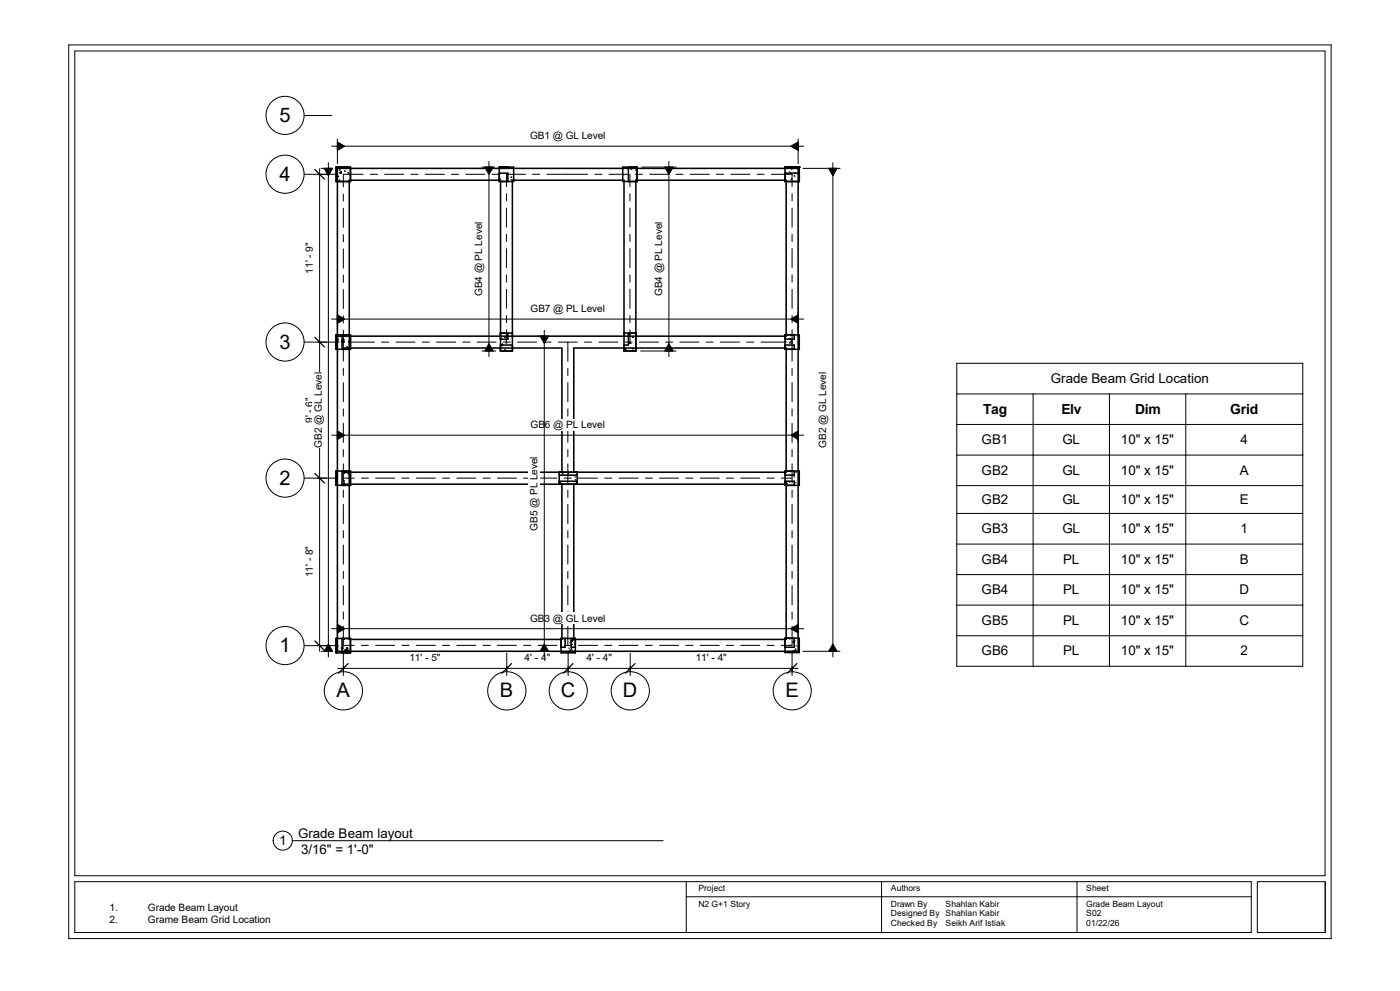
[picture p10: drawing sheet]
<svg xmlns="http://www.w3.org/2000/svg" width="420mm" height="297mm" viewBox="0 0 420 297" stroke-linecap="round" stroke-linejoin="round" font-family="sans-serif">
<defs><g id="words">
<g font-size="6">
<text x="83.8" y="36.6">5</text>
<text x="83.8" y="54.2">4</text>
<text x="83.8" y="104.5">3</text>
<text x="83.8" y="145.3">2</text>
<text x="83.8" y="195.5">1</text>
<text x="101" y="209">A</text>
<text x="150" y="209">B</text>
<text x="168.2" y="209">C</text>
<text x="186.9" y="209">D</text>
<text x="235.6" y="209">E</text>
</g>
<g font-size="4.2">
<text x="294.9" y="124">Tag</text>
<text x="318.4" y="124">Elv</text>
<text x="340.5" y="124">Dim</text>
<text x="369.1" y="124">Grid</text>
</g>
<g font-size="4">
<text x="315.2" y="114.8">Grade Beam Grid Location</text>
<text x="294.5" y="133.1">GB1</text>
<text x="318.7" y="133.1">GL</text>
<text x="336.3" y="133.1">10&quot; x 15&quot;</text>
<text x="372.2" y="133.1">4</text>
<text x="294.5" y="142.2">GB2</text>
<text x="318.7" y="142.2">GL</text>
<text x="336.3" y="142.2">10&quot; x 15&quot;</text>
<text x="372" y="142.2">A</text>
<text x="294.5" y="151">GB2</text>
<text x="318.7" y="151">GL</text>
<text x="336.3" y="151">10&quot; x 15&quot;</text>
<text x="372" y="151">E</text>
<text x="294.5" y="159.8">GB3</text>
<text x="318.7" y="159.8">GL</text>
<text x="336.3" y="159.8">10&quot; x 15&quot;</text>
<text x="372.2" y="159.8">1</text>
<text x="294.5" y="168.9">GB4</text>
<text x="318.9" y="168.9">PL</text>
<text x="336.3" y="168.9">10&quot; x 15&quot;</text>
<text x="372" y="168.9">B</text>
<text x="294.5" y="178.1">GB4</text>
<text x="318.9" y="178.1">PL</text>
<text x="336.3" y="178.1">10&quot; x 15&quot;</text>
<text x="371.8" y="178.1">D</text>
<text x="294.5" y="187.2">GB5</text>
<text x="318.9" y="187.2">PL</text>
<text x="336.3" y="187.2">10&quot; x 15&quot;</text>
<text x="371.8" y="187.2">C</text>
<text x="294.5" y="196.4">GB6</text>
<text x="318.9" y="196.4">PL</text>
<text x="336.3" y="196.4">10&quot; x 15&quot;</text>
<text x="372.2" y="196.4">2</text>
<text x="89.5" y="251.2">Grade Beam layout</text>
<text x="83.7" y="253.2">1</text>
<text x="90.3" y="255.8">3/16&quot; = 1'-0&quot;</text>
</g>
<g font-size="3">
<text x="159" y="41.7">GB1 @ GL Level</text>
<text x="93.9" y="82" transform="rotate(-90 93.9 82)">11' - 9&quot;</text>
<text x="144.7" y="88.8" transform="rotate(-90 144.7 88.8)">GB4 @ PL Level</text>
<text x="198.7" y="88.8" transform="rotate(-90 198.7 88.8)">GB4 @ PL Level</text>
<text x="159.2" y="93.6">GB7 @ PL Level</text>
<text x="93.9" y="126.7" transform="rotate(-90 93.9 126.7)">9' - 6&quot;</text>
<text x="159.2" y="128.4">GB6 @ PL Level</text>
<text x="96.5" y="134.2" transform="rotate(-90 96.5 134.2)">GB2 @ GL Level</text>
<text x="247.8" y="134.2" transform="rotate(-90 247.8 134.2)">GB2 @ GL Level</text>
<text x="161.3" y="159.1" transform="rotate(-90 161.3 159.1)">GB5 @ PL Level</text>
<text x="93.9" y="173.1" transform="rotate(-90 93.9 173.1)">11' - 8&quot;</text>
<text x="159" y="186.3">GB3 @ GL Level</text>
<text x="122.9" y="198.2">11' - 5&quot;</text>
<text x="157.4" y="198.2">4' - 4&quot;</text>
<text x="175.9" y="198.2">4' - 4&quot;</text>
<text x="208.7" y="198.2">11' - 4&quot;</text>
<text x="32.9" y="273.2">1.</text>
<text x="44.4" y="273.2">Grade Beam Layout</text>
<text x="32.9" y="276.6">2.</text>
<text x="44.4" y="276.6">Grame Beam Grid Location</text>
</g>
<g font-size="2.6">
<text x="209.5" y="267.2">Project</text>
<text x="267.3" y="267.2">Authors</text>
<text x="325.9" y="267.2">Sheet</text>
<text x="209.5" y="271.7">N2 G+1 Story</text>
<text x="267.2" y="271.7">Drawn By</text>
<text x="267.2" y="274.7">Designed By</text>
<text x="283.7" y="271.7">Shahlan Kabir</text>
<text x="283.7" y="274.7">Shahlan Kabir</text>
<text x="325.9" y="271.7">Grade Beam Layout</text>
<text x="325.9" y="274.7">S02</text>
<text x="267.2" y="277.6">Checked By</text>
<text x="283.7" y="277.6">Seikh Arif Istiak</text>
<text x="325.9" y="277.6">01/22/26</text>
</g>
</g></defs>
<g fill="none" stroke="#000" stroke-width=".3">
<path d="M101.4 52.8l.2 .2M102 53.9l-.3 .2M102.1 50.9l-.2 .2M102.4 51.4l.1 .5h-.6zM103 58.2v2.1M103.3 51.2l.2 .2M104.4 51.8l.2 .1M109 52.2h-6v3.8M111.1 52.2h2.1M115.4 52.2h5.7M123.3 52.2h2.1M127.6 52.2h5.7"/>
<path d="M135.4 52.2h2.2M139.7 52.2h5.8M147.6 52.2h2.2M150.1 53.6l-.3 .1M150.2 50.3l-.3 .1M151.9 52.2h5.7M151.9 52.2v3.7M151.9 58v2.2M153.2 53.8l.3 .2M153.5 53l-.3 .1M153.5 53.2h-.3M159.8 52.2h2.1"/>
<path d="M164.1 52.2h12.2M178.4 52.2h2.2M182.7 52.2h5.8M186.9 52.2l.3 .3M189 52.2v3.7M189 58v2.2M189.3 50.6l.2 .2M190.6 52.2h2.1M190.8 53.9l-.2 .2M190.9 50.9l-.2 .2M194.9 52.2h5.7M202.8 52.2h2.1"/>
<path d="M207.1 52.2h5.7M214.9 52.2h2.2M219.2 52.2h5.8M227.1 52.2h2.1M231.4 52.2h6.2v3.7M236.9 51.5l.2 .2M237.5 50.1h.4M237.6 53.6l-.3 .2M237.6 58v2.2M237.7 50.6l-.3 .2M237.9 50.1h.1M238.2 52.7l.3 .1"/>
<path d="M238.7 51.9h-.3M239.4 50.1l-.4 .1 .4 .3 .2-.4M239.6 50.1h.1M103 62.4v5.8M103 70.3v2.2M103 74.6v5.7M151.9 62.4v5.7M151.9 70.2v2.2M151.9 74.5v5.8M189 62.4v5.7M189 70.2v2.2M189 74.5v5.8"/>
<path d="M237.6 62.4v5.7M237.6 70.2v2.2M237.6 74.5v5.8M103 82.5v2.1M103 86.8v5.7M103 94.7v2.1M103 98.9v9.3M151.9 82.4v2.1M151.9 86.7v5.7M151.9 94.6v2.1M151.9 98.8v3.7M188.9 99.9l.1 .3"/>
<path d="M189 82.4v2.1M189 86.7v5.7M189 94.6v2.1M189 98.8v3.7M237.6 82.4v2.1M237.6 86.7v5.7M237.6 94.6v2.1M237.6 98.8v9.4M100.8 103.3h.1M100.8 103.7h.1M100.8 103.3l.2-.1-.1 .6M101.4 101.7l.2 .2"/>
<path d="M102.6 102.4l.6 .2M103 110.4v2.1M103 114.7v5.7M103 100.4l.2 .1M103.1 101.7l-.7 .7 .8 .2M103.1 101.7l.1 .9M103.1 101.7l-.5 .5M104.1 103.9l.2 .2M104.8 102.5h7.6M104.9 102.4h-.3M104.9 102l-.2 .2M114.5 102.5h2.1"/>
<path d="M118.8 102.5h5.7M126.7 102.5h2.1M130.9 102.5h5.8M138.8 102.5h2.2M143.1 102.5h5.7M150.1 101.3h.1M150.2 101.3h.1M150.3 103.5l.4-.5 .1 .6M150.3 103.5l.5 .1M150.4 103.4l-.1 .1M150.8 103.4v.2M151 102.5h2.1"/>
<path d="M151.3 100.9l.2 .2M151.6 104.8l-.3 .2M151.7 101.7l-.2 .2M151.8 102.4l.3 .1M152 102.8l-.3 .1M155.3 102.5h5.7M163.2 102.5h2.1M167.5 102.5h5.7M170.3 102.5v5.7M170.3 110.4v2.1M170.3 114.7v5.7M175.3 102.5h2.2"/>
<path d="M179.6 102.5h5.7M187.2 104.9l.4 .3M187.3 104.7h.3M187.5 102.5h2.2M187.7 104.6l-.5 .3M187.7 104.6l-.1 .6M188.5 100l.2-.2-.3 .3 .6 .1M188.5 100.1l.5 .1M189 102.8l.3 .2M189.1 102.7l-.3 .2M189.6 105.2l.3-.3v.3M189.9 104.4h-.2"/>
<path d="M190 101.1h-.3M191.8 102.5h5.7M199.6 102.5h2.2M204 102.5h5.7M211.8 102.5h2.2M216.1 102.5h5.7M224 102.5h2.1M228.3 102.5h7.5M235.8 102.4l-.3 .2M237.2 101.5h-.3M237.6 102l.1 .9-.8-.1zM237.6 110.4v2.1"/>
<path d="M237.6 114.7v5.7M103 122.6v2.1M103 126.9v5.7M103 134.7v2.2M103 139v5.7M170.3 122.6v2.1M170.3 126.9v5.7M170.3 134.7v2.2M170.3 139v5.7M237.6 122.6v2.1M237.6 126.9v5.7M237.6 134.7v2.2"/>
<path d="M237.6 139v5.7M100.8 143.8h.1M100.9 142l.3 .2M101.3 142.5h-.3M103 146.9v2.2M103 151.2v5.7M103 159v2.2M103 143.3h3.3M103.1 144l.2 .2M103.4 144.7l-.2 .2M103.5 141.7l-.2 .2M104.3 141.9l.5 .1"/>
<path d="M108.4 143.3h2.1M112.7 143.3h5.7M120.6 143.3h2.1M124.9 143.3h5.7M132.8 143.3h2.1M137 143.3h5.7M144.9 143.3h2.2M149.2 143.3h5.7M157.1 143.3h2.1M161.4 143.3h5.7M167.9 144.6l.2 .1M168.7 145l-.1 .1"/>
<path d="M168.9 141.9l-.3 .2M169.2 143.3h2.2M170.3 141.6l.3 .3M170.3 146.9v2.2M170.3 151.2v5.7M170.3 159v2.2M172.4 143h.3M172.6 143.7l.2 .2M172.8 144.8l.2 .1M173.5 143.3h5.8M181.4 143.3h2.2M185.7 143.3h5.7"/>
<path d="M193.6 143.3h2.1M197.9 143.3h5.7M205.7 143.3h2.2M210.1 143.3h5.7M217.9 143.3h2.1M222.2 143.3h5.7M230.1 143.3h2.1M234.4 143.3h3.2M235.9 144.4l.2 .5h-.6zM236.6 144.3l.3 .2M237 144.4h-.3M237.6 146.9v2.2"/>
<path d="M237.6 151.2v5.7M237.6 159v2.2M238.2 142.8l.2 .2M238.8 144.5l-.2 .2M239 141.5l-.3 .1M103 163.4v5.7M103 171.2v2.2M103 175.5v5.8M170.3 163.4v5.7M170.3 171.2v2.2M170.3 175.5v5.8M237.6 163.4v5.7"/>
<path d="M237.6 171.2v2.2M237.6 175.5v5.8M100.8 195.2h.1M101.1 195.1l.2 .2M101.2 194.5l.2 .2M101.6 193.5l-.2 .2M102.6 194.3l.3 .1M102.8 193.8l-.4 .5 .5 .1M102.8 193.8l.1 .6M102.8 193.8l-.2 .2M103 187.7v5.7h3.3M103 183.4v2.1"/>
<path d="M103 191.6h.3M103.3 194.9l.6-.2-.2 .5zM103.5 194.9l.8-.8 .1 .9zM104.1 194.1l.2 .2M108.4 193.4h2.1M112.7 193.4h5.7M120.6 193.4h2.1M124.9 193.4h5.7M132.8 193.4h2.1M137 193.4h5.7M144.9 193.4h2.2M149.2 193.4h5.7"/>
<path d="M157.1 193.4h2.1M161.4 193.4h5.7M169.2 193.4h2.2M169.4 192.1l.3 .2M170.3 183.4v2.1M170.3 187.7v5.7M170.6 194.2l.2 .2M171.2 192.6h-.3M171.3 192l.7-.3-.3 .6zM171.5 194.3l.1 .9-.8-.1zM171.7 193.1l-.2 .2M172 191.7l-.7 .2"/>
<path d="M173.5 193.4h5.8M181.4 193.4h2.2M185.7 193.4h5.7M193.6 193.4h2.1M197.9 193.4h5.7M205.7 193.4h2.2M210.1 193.4h5.7M217.9 193.4h2.1M222.2 193.4h5.7M230.1 193.4h2.1M235.5 194h.1M236.7 191.3l.3 .2"/>
<path d="M237.1 193.3l-.2 .2M237.3 195.6l.5-.2-.1 .2M237.6 183.4v2.1M237.6 187.7v5.7h-3.2M237.8 192.6h.5M237.9 195l.2 .2M238.3 192.1h.1M238.3 192.1l-.5 .5M238.3 192.1l.1 .5h-.6M238.7 194.5l.1 .9-.8-.2zM239 193.5l-.3 .1"/>
<circle cx="85.5" cy="52.2" r="5.7"/>
</g>
<g fill="none" stroke="#000" stroke-width=".47">
<path d="M100.8 50.1h4.3v4.3h-4.3zM101.2 50.5h138.2v144.7h-138.2zM149.8 50.1h4.3v4.3h-4.3zM149.8 51.9h2.6v2.5M186.8 50.1h4.3v4.3h-4.3zM188.5 50.1v4.3M191.1 50.1v4.3M235.5 50.1h4.3v4.3h-4.3zM235.5 51.9h4.3M150.1 99.8h3.6M152.4 99.8v1.8h-2.3M187.2 99.8h3.6"/>
<path d="M188.5 99.8v3.6h-1.3v1.8h3.6v-51.2h45v46.8h-134.6M100.8 100.4h4.3l.1 4.3h-4.4zM102.6 100.4v4.2h2.5M103 104.3h65.6v37.2M150.1 103.4h3.6M187.2 105.2v-51.2h-33.5v51.2h-3.5v-51.2h-45.4v137.6h63.8v-46.5M235.5 100.4h4.3v4.3h-4.3zM235.5 103.4h2.8v1.2h-2.8M238.3 100.4v1.2h-2.8M100.8 141.2h4.3v4.3h-4.3zM102.6 141.2v4.3M103 141.5h132.8v-37.2h-63.7v37.2"/>
<path d="M103 145.1h132.8v46.5h-63.7v-46.5M167.8 141.5v3.6M167.8 144.2h5.3M167.8 142.4h5.3M173.1 141.5v3.6M235.5 141.2h4.3v4.3h-4.3zM235.5 144.2h2.8v1.3M238.3 141.2v1.2h-2.8M100.8 191.3h4.3v4.4h-4.3zM102.6 191.3v4.4M168.3 191.3h4.3v4.4h-4.3zM169.5 191.3v2.7h-1.2"/>
<path d="M171.3 191.3v2.7h1.3M235.5 191.3h4.3v4.3h-4.3zM238.3 191.3v2.7h-2.8"/>
</g>
<g fill="#000">
<circle cx="149.8" cy="50.1" r=".23"/>
<circle cx="152.4" cy="50.1" r=".23"/>
<circle cx="235.5" cy="50.1" r=".23"/>
<circle cx="239.8" cy="50.1" r=".23"/>
<circle cx="100.8" cy="104.6" r=".23"/>
<circle cx="100.8" cy="100.4" r=".23"/>
<circle cx="100.8" cy="141.2" r=".23"/>
<circle cx="100.8" cy="145.5" r=".23"/>
<circle cx="100.8" cy="195.7" r=".23"/>
<circle cx="100.8" cy="191.3" r=".23"/>
</g>
<path d="M83.8 48.9h3.4v6.7h-3.4z" fill="#fff"/>
<g fill="none" stroke="#000" stroke-width=".3">
<path d="M91.2 52.2h9.6"/>
<circle cx="85.5" cy="102.5" r="5.7"/>
</g>
<path d="M83.8 99.1h3.4v6.8h-3.4z" fill="#fff"/>
<g fill="none" stroke="#000" stroke-width=".3">
<path d="M91.2 102.5h10.5"/>
<circle cx="85.5" cy="143.3" r="5.7"/>
</g>
<path d="M83.8 140h3.4v6.7h-3.4z" fill="#fff"/>
<g fill="none" stroke="#000" stroke-width=".3">
<path d="M91.2 143.3h9.6"/>
<circle cx="85.5" cy="193.5" r="5.7"/>
</g>
<path d="M83.8 190.1h3.4v6.7h-3.4z" fill="#fff"/>
<g fill="none" stroke="#000" stroke-width=".3">
<path d="M91.2 193.5h9.6"/>
<circle cx="103" cy="207.1" r="5.7"/>
</g>
<path d="M101 203.7h4v6.7h-4z" fill="#fff"/>
<g fill="none" stroke="#000" stroke-width=".3">
<path d="M103 195.7v5.6"/>
<circle cx="170.5" cy="207.1" r="5.7"/>
</g>
<path d="M168.2 203.7h4.4v6.7h-4.4z" fill="#fff"/>
<g fill="none" stroke="#000" stroke-width=".3">
<path d="M170.4 195.7v5.6"/>
<circle cx="237.7" cy="207.1" r="5.7"/>
</g>
<path d="M235.6 203.7h4v6.7h-4z" fill="#fff"/>
<g fill="none" stroke="#000" stroke-width=".3">
<path d="M237.6 195.7v5.6"/>
<circle cx="152" cy="207.1" r="5.7"/>
</g>
<path d="M150 203.7h4v6.7h-4z" fill="#fff"/>
<g fill="none" stroke="#000" stroke-width=".3">
<path d="M152 195.7v5.6"/>
<circle cx="189.1" cy="207.1" r="5.7"/>
</g>
<path d="M186.9 203.7h4.3v6.7h-4.3z" fill="#fff"/>
<g fill="none" stroke="#000" stroke-width=".3">
<path d="M189.1 195.7v5.6"/>
<circle cx="85.5" cy="34.6" r="5.7"/>
</g>
<path d="M83.8 31.2h3.4v6.8h-3.4z" fill="#fff"/>
<path d="M91.2 34.6h8.3M95.3 52.2h2.7M95.9 50.5v144.7M95.3 102.5h2.7M95.3 143.3h2.7M95.3 193.5h2.7" fill="none" stroke="#000" stroke-width=".3"/>
<path d="M94.4 50.8l2.9 2.9M94.4 101.1l2.9 2.9M94.4 141.9l2.9 2.8M94.4 192.1l2.9 2.8" fill="none" stroke="#000" stroke-width=".38"/>
<g fill="#fff">
<path d="M91.1 163.7h3.5v9.4h-3.5z"/>
<path d="M91.1 119.1h3.5v7.7h-3.5z"/>
<path d="M91.1 72.7h3.5v9.4h-3.5z"/>
</g>
<path d="M103 199.7v2.8M152 199.7v2.8M170.4 199.7v2.8M189.1 199.7v2.8M237.6 199.7v2.8M101.3 200.3h138.1" fill="none" stroke="#000" stroke-width=".3"/>
<path d="M104.4 198.9l-2.8 2.9M153.5 198.9l-2.9 2.9M171.9 198.9l-2.9 2.9M190.5 198.9l-2.9 2.9M239.1 198.9l-2.9 2.9" fill="none" stroke="#000" stroke-width=".38"/>
<g fill="#fff">
<path d="M122.9 195.5h9.3v3.4h-9.3z"/>
<path d="M157.4 195.5h7.7v3.4h-7.7z"/>
<path d="M175.9 195.5h7.7v3.4h-7.7z"/>
<path d="M208.7 195.5h9.3v3.4h-9.3z"/>
</g>
<path d="M99.5 43.8h141.6M101.2 41.7v7.3M239.4 41.7v7.3" fill="none" stroke="#000" stroke-width=".3"/>
<path d="M101.2 42.6l2.1 1.2-2.1 1.2zM237.3 43.8l2.1-1.2v2.4z" fill="#000" stroke="#000" stroke-width=".38"/>
<path d="M159 39h22.7v3.4h-22.7z" fill="#fff"/>
<path d="M99.5 95.6h141.6M101.2 93.5v5.8M239.4 93.5v7.6" fill="none" stroke="#000" stroke-width=".3"/>
<path d="M101.2 94.4l2.1 1.2-2.1 1.3zM237.3 95.6l2.1-1.2v2.5z" fill="#000" stroke="#000" stroke-width=".38"/>
<path d="M159.2 90.8h22.3v3.4h-22.3z" fill="#fff"/>
<path d="M99.5 130.4h141.6M101.2 130.3v2.3M239.4 130.3v2.3" fill="none" stroke="#000" stroke-width=".3"/>
<path d="M101.2 129.2l2.1 1.2-2.1 1.3zM237.3 130.4l2.1-1.2v2.5z" fill="#000" stroke="#000" stroke-width=".38"/>
<path d="M159.2 125.6h22.3v3.4h-22.3z" fill="#fff"/>
<path d="M99.5 188.4h141.6M101.2 188.3v2.2M239.4 188.3v2.2" fill="none" stroke="#000" stroke-width=".3"/>
<path d="M101.2 187.2l2.1 1.2-2.1 1.3zM237.3 188.4l2.1-1.2v2.5z" fill="#000" stroke="#000" stroke-width=".38"/>
<path d="M159 183.6h22.7v3.4h-22.7z" fill="#fff"/>
<path d="M240.9 50.5h11.1M249.9 48.8v148.1M240.9 195.2h11.1" fill="none" stroke="#000" stroke-width=".3"/>
<path d="M248.6 50.5h2.5l-1.2 2.1zM249.9 193.1l1.2 2.1h-2.5z" fill="#000" stroke="#000" stroke-width=".38"/>
<path d="M245 111.5h3.5v22.7h-3.5z" fill="#fff"/>
<path d="M163.3 99v97.9M161.2 100.8h2.2M161.2 195.2h2.2" fill="none" stroke="#000" stroke-width=".3"/>
<path d="M162.1 100.8h2.4l-1.2 2.1zM163.3 193.1l1.2 2.1h-2.4z" fill="#000" stroke="#000" stroke-width=".38"/>
<path d="M158.5 136.8h3.5v22.4h-3.5z" fill="#fff"/>
<path d="M96.4 50.5h3.4M98.5 48.8v148.1M96.4 195.2h3.4" fill="none" stroke="#000" stroke-width=".3"/>
<path d="M97.3 50.5h2.4l-1.2 2.1zM98.5 193.1l1.2 2.1h-2.4z" fill="#000" stroke="#000" stroke-width=".38"/>
<path d="M93.7 111.5h3.5v22.7h-3.5z" fill="#fff"/>
<path d="M192.5 50.1h10.3M200.7 48.4v58.5M192.2 105.2h10.6" fill="none" stroke="#000" stroke-width=".3"/>
<path d="M199.4 50.1h2.5l-1.2 2.1zM200.7 103l1.2 2.2h-2.5z" fill="#000" stroke="#000" stroke-width=".38"/>
<path d="M195.9 66.5h3.5v22.4h-3.5z" fill="#fff"/>
<path d="M144.6 50.1h3.7M146.7 48.4v58.5M144.6 105.2h4.1" fill="none" stroke="#000" stroke-width=".3"/>
<path d="M145.5 50.1h2.5l-1.3 2.1zM146.7 103l1.3 2.2h-2.5z" fill="#000" stroke="#000" stroke-width=".38"/>
<path d="M141.9 66.5h3.5v22.4h-3.5z" fill="#fff"/>
<path d="M20.6 13.5h378.7v267.8h-378.7zM22.4 15.3h375.1v247.2h-375.1zM22.4 264.2h353v15.3h-353zM205.9 264.2v15.3M205.9 268.8h169.5M264.5 264.2v15.3M323.1 264.2v15.3M377.2 264.2h20.4v15.3h-20.4z" fill="none" stroke="#000" stroke-width=".3"/>
<g fill="#fff">
<path d="M209.5 264.8h8.1v3h-8.1z"/>
<path d="M267.3 269.4h11v2.9h-11z"/>
<path d="M267.3 272.3h14.6v3h-14.6z"/>
<path d="M267.3 275.3h13.9v2.9h-13.9z"/>
<path d="M267.3 264.8h8.8v3h-8.8z"/>
<path d="M325.9 264.8h6.8v3h-6.8z"/>
<path d="M209.5 269.4h15.6v2.9h-15.6z"/>
<path d="M325.9 269.4h23v2.9h-23z"/>
<path d="M325.9 272.3h4.6v3h-4.6z"/>
<path d="M325.9 275.3h10v2.9h-10z"/>
<path d="M283.7 269.4h16.2v2.9h-16.2z"/>
<path d="M283.7 272.3h16.2v3h-16.2z"/>
<path d="M283.7 275.3h17.9v2.9h-17.9z"/>
</g>
<g fill="none" stroke="#000" stroke-width=".3">
<path d="M287 108.9h103.8v90.8h-103.8zM287 118.1h103.8M309.9 118.1v81.6M332.8 118.1v81.6M355.7 118.1v81.6M287 136.4h103.8M287 127.2h103.8M287 153.9h103.8M287 145.5h103.8M287 172.2h103.8M287 163.1h103.8M287 190.5h103.8"/>
<path d="M287 181.4h103.8M87.7 252h111.3"/>
<circle cx="84.8" cy="251.9" r="2.87"/>
</g>
<g fill="#fff">
<path d="M32.9 270.4h3.3v3.5h-3.3z"/>
<path d="M44.4 270.4h27v3.5h-27z"/>
<path d="M32.9 273.9h3.3v3.4h-3.3z"/>
<path d="M44.4 273.9h36.8v3.4h-36.8z"/>
</g>
<use href="#words"/>
</svg>
